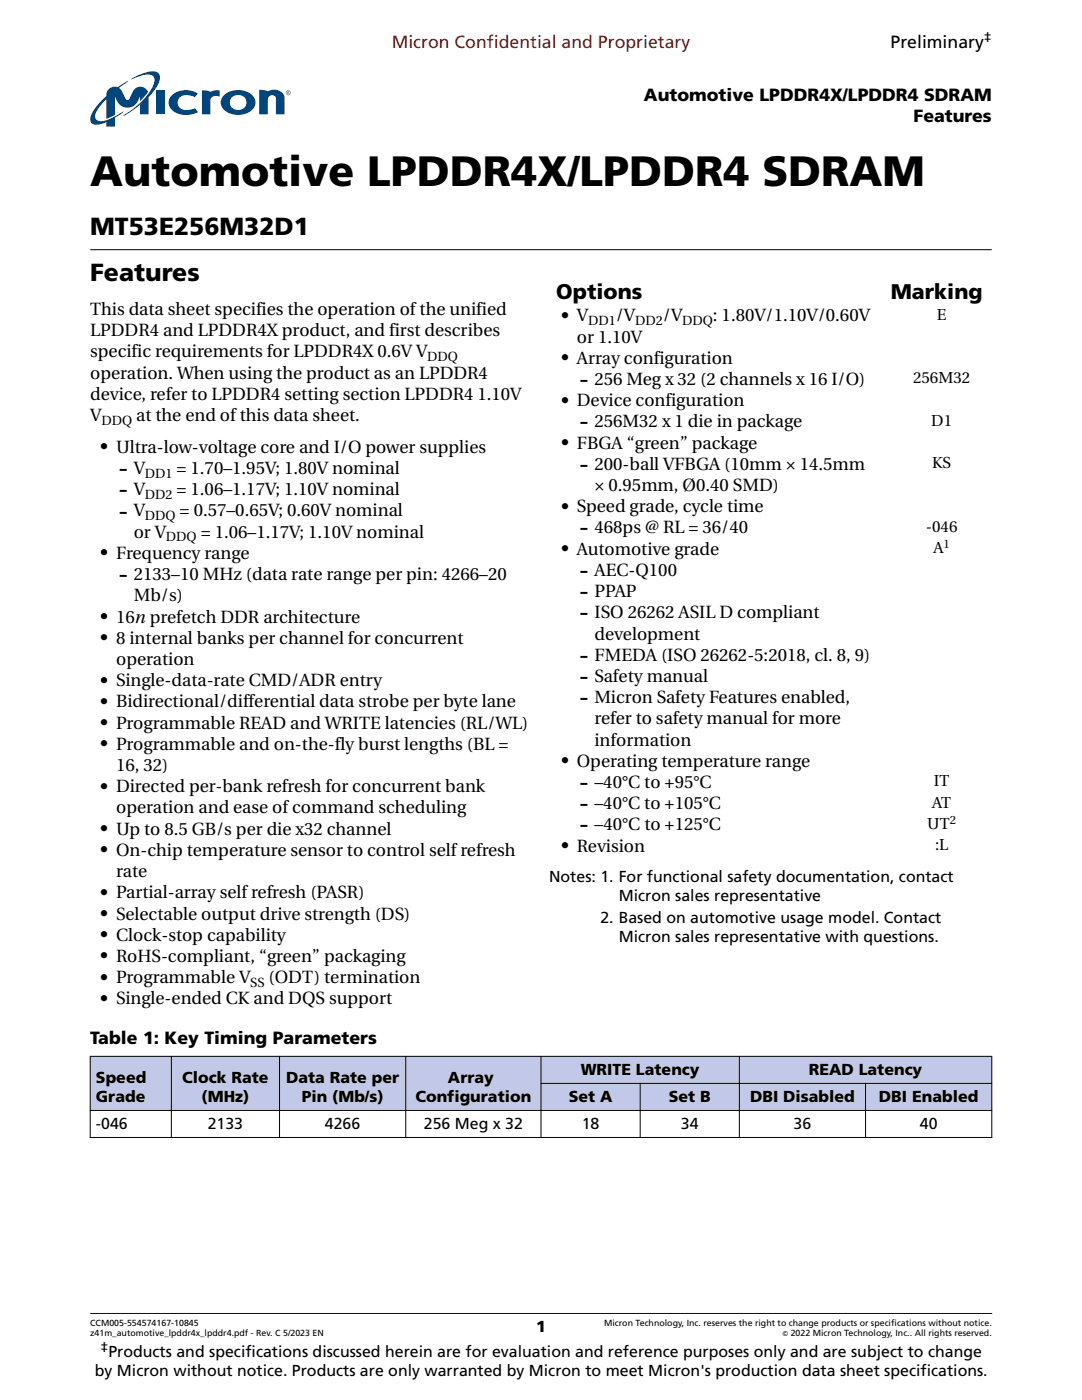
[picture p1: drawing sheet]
<svg xmlns="http://www.w3.org/2000/svg" width="216mm" height="279mm" viewBox="0 0 216 279" stroke-linecap="round" stroke-linejoin="round" font-family="sans-serif">
<defs><g id="words">
<text font-size="8.5" x="18" y="37">Automotive LPDDR4X/LPDDR4 SDRAM</text>
<g font-size="5.6">
<text x="115.4" y="77.4">-</text>
<text x="115.5" y="85.9">-</text>
<text x="23.5" y="95.2">-</text>
<text x="115.5" y="94.4">-</text>
<text x="23.5" y="99.4">-</text>
<text x="23.5" y="103.7">-</text>
<text x="115.4" y="107.1">-</text>
<text x="23.5" y="116.4">-</text>
<text x="115.4" y="119.8">-</text>
<text x="115.4" y="115.5">-</text>
<text x="115.4" y="124">-</text>
<text x="115.4" y="132.5">-</text>
<text x="115.5" y="136.7">-</text>
<text x="115.5" y="140.9">-</text>
<text x="115.4" y="157.9">-</text>
<text x="115.4" y="166.3">-</text>
<text x="115.5" y="162.1">-</text>
</g>
<g font-size="4.9">
<text x="18" y="46.8">MT53E256M32D1</text>
<text x="18" y="56.1">Features</text>
</g>
<g font-size="4.2">
<text x="111" y="59.7">Options</text>
<text x="177.7" y="59.7">Marking</text>
</g>
<g font-size="3.9">
<text x="112" y="64.2">• V</text>
<text x="112" y="72.7">• Array configuration</text>
<text x="112" y="81.2">• Device configuration</text>
<text x="111.9" y="89.6">• FBGA “green” package</text>
<text x="20" y="90.5">• Ultra-low-voltage core and I/O power supplies</text>
<text x="112" y="102.3">• Speed grade, cycle time</text>
<text x="20" y="111.6">• Frequency range</text>
<text x="111.9" y="110.8">• Automotive grade</text>
<text x="20" y="124.3">• 16n prefetch DDR architecture</text>
<text x="20" y="128.6">• 8 internal banks per channel for concurrent</text>
<text x="20" y="137">• Single-data-rate CMD/ADR entry</text>
<text x="20" y="141.3">• Bidirectional/differential data strobe per byte lane</text>
<text x="20" y="145.5">• Programmable READ and WRITE latencies (RL/WL)</text>
<text x="20" y="149.7">• Programmable and on-the-fly burst lengths (BL =</text>
<text x="112" y="153.1">• Operating temperature range</text>
<text x="20" y="158.2">• Directed per-bank refresh for concurrent bank</text>
<text x="20" y="166.7">• Up to 8.5 GB/s per die x32 channel</text>
<text x="20" y="170.9">• On-chip temperature sensor to control self refresh</text>
<text x="111.9" y="170.1">• Revision</text>
<text x="20" y="179.4">• Partial-array self refresh (PASR)</text>
<text x="20" y="183.6">• Selectable output drive strength (DS)</text>
<text x="20" y="187.8">• Clock-stop capability</text>
<text x="20" y="196.3">• Programmable V</text>
<text x="20" y="192.1">• RoHS-compliant, “green” packaging</text>
<text x="20" y="200.5">• Single-ended CK and DQS support</text>
</g>
<text font-size="3.5" fill="#f00" x="78.2" y="9.5">Micron Confidential and Proprietary</text>
<g font-size="3.5">
<text x="177.7" y="9.5">Preliminary</text>
<text x="128.5" y="20.1">Automotive LPDDR4X/LPDDR4 SDRAM</text>
<text x="182.3" y="24.3">Features</text>
<text x="18" y="62.9">This data sheet specifies the operation of the unified</text>
<text x="122.9" y="64.1">/V</text>
<text x="132.3" y="64.1">/V</text>
<text x="142.3" y="64.1">: 1.80V/1.10V/0.60V</text>
<text x="18" y="67.1">LPDDR4 and LPDDR4X product, and first describes</text>
<text x="18" y="71.3">specific requirements for LPDDR4X 0.6V V</text>
<text x="115.1" y="68.4">or 1.10V</text>
<text x="18" y="75.6">operation. When using the product as an LPDDR4</text>
<text x="118.6" y="76.8">256 Meg x 32 (2 channels x 16 I/O)</text>
<text x="18" y="79.8">device, refer to LPDDR4 setting section LPDDR4 1.10V</text>
<text x="18" y="84">V</text>
<text x="27.2" y="84">at the end of this data sheet.</text>
<text x="118.6" y="85.3">256M32 x 1 die in package</text>
<text x="26.7" y="94.6">V</text>
<text x="35.2" y="94.6">= 1.70–1.95V; 1.80V nominal</text>
<text x="118.6" y="93.8">200-ball VFBGA (10mm × 14.5mm</text>
<text x="26.7" y="98.8">V</text>
<text x="35.2" y="98.8">= 1.06–1.17V; 1.10V nominal</text>
<text x="118.6" y="98">× 0.95mm, Ø0.40 SMD)</text>
<text x="26.7" y="103.1">V</text>
<text x="26.7" y="107.3">or V</text>
<text x="35.8" y="103.1">= 0.57–0.65V; 0.60V nominal</text>
<text x="40" y="107.3">= 1.06–1.17V; 1.10V nominal</text>
<text x="118.6" y="106.5">468ps @ RL = 36/40</text>
<text x="26.7" y="115.8">2133–10 MHz (data rate range per pin: 4266–20</text>
<text x="118.6" y="119.2">PPAP</text>
<text x="118.6" y="114.9">AEC-Q100</text>
<text x="26.7" y="120">Mb/s)</text>
<text x="118.6" y="123.4">ISO 26262 ASIL D compliant</text>
<text x="118.6" y="131.9">FMEDA (ISO 26262-5:2018, cl. 8, 9)</text>
<text x="118.6" y="127.6">development</text>
<text x="23.2" y="132.7">operation</text>
<text x="118.6" y="136.1">Safety manual</text>
<text x="118.6" y="140.3">Micron Safety Features enabled,</text>
<text x="118.6" y="144.6">refer to safety manual for more</text>
<text x="118.6" y="148.8">information</text>
<text x="23.2" y="153.9">16, 32)</text>
<text x="118.6" y="161.5">–40°C to +105°C</text>
<text x="118.6" y="157.3">–40°C to +95°C</text>
<text x="23.2" y="162.3">operation and ease of command scheduling</text>
<text x="118.6" y="165.7">–40°C to +125°C</text>
<text x="23.2" y="175">rate</text>
<text x="53.6" y="196.2">(ODT) termination</text>
<text x="18" y="208.3">Table 1: Key Timing Parameters</text>
</g>
<g font-size="3.2">
<text x="186.9" y="63.8">E</text>
<text x="182.2" y="76.5">256M32</text>
<text x="185.8" y="85">D1</text>
<text x="186" y="93.5">KS</text>
<text x="184.8" y="106.2">-046</text>
<text x="186.3" y="110.4">A</text>
<text x="186" y="161.2">AT</text>
<text x="186.4" y="157">IT</text>
<text x="185" y="165.4">UT</text>
<text x="186.6" y="169.7">:L</text>
<text x="109.6" y="176">Notes: 1. For functional safety documentation, contact</text>
<text x="123.4" y="179.8">Micron sales representative</text>
<text x="119.8" y="184.2">2. Based on automotive usage model. Contact</text>
<text x="123.4" y="188">Micron sales representative with questions.</text>
<text x="115.9" y="214.5">WRITE Latency</text>
<text x="161.4" y="214.5">READ Latency</text>
<text x="19.1" y="216.1">Speed</text>
<text x="19.1" y="219.9">Grade</text>
<text x="36.4" y="216.1">Clock Rate</text>
<text x="40.2" y="219.9">(MHz)</text>
<text x="57.1" y="216.1">Data Rate per</text>
<text x="60.2" y="219.9">Pin (Mb/s)</text>
<text x="82.9" y="219.9">Configuration</text>
<text x="89.4" y="216.1">Array</text>
<text x="113.5" y="219.9">Set A</text>
<text x="133.4" y="219.9">Set B</text>
<text x="149.7" y="219.9">DBI Disabled</text>
<text x="175.4" y="219.9">DBI Enabled</text>
<text x="19.1" y="225.2">-046</text>
<text x="41.5" y="225.2">2133</text>
<text x="64.8" y="225.2">4266</text>
<text x="84.6" y="225.2">256 Meg x 32</text>
<text x="116.1" y="225.2">18</text>
<text x="135.9" y="225.2">34</text>
<text x="158.4" y="225.2">36</text>
<text x="183.5" y="225.2">40</text>
<text x="107" y="265.9">1</text>
<text x="18.9" y="274.7">by Micron without notice. Products are only warranted by Micron to meet Micron's production data sheet specifications.</text>
<text x="21.6" y="270.8">Products and specifications discussed herein are for evaluation and reference purposes only and are subject to change</text>
</g>
<g font-size="2.8">
<text x="196.3" y="8.3">‡</text>
<text x="20.1" y="269.8">‡</text>
</g>
<g font-size="2.6">
<text x="117.4" y="64.8">DD1</text>
<text x="126.7" y="64.8">DD2</text>
<text x="136.1" y="64.8">DDQ</text>
<text x="85.3" y="72">DDQ</text>
<text x="20.2" y="84.7">DDQ</text>
<text x="28.9" y="95.3">DD1</text>
<text x="28.9" y="99.5">DD2</text>
<text x="28.9" y="103.8">DDQ</text>
<text x="33.1" y="108">DDQ</text>
<text x="49.9" y="196.9">SS</text>
</g>
<g font-size="2.4">
<text x="188.3" y="109.3">1</text>
<text x="189.5" y="164.4">2</text>
</g>
<g font-size="1.8">
<text x="18" y="264.6">CCM005-554574167-10845</text>
<text x="18" y="266.7">z41m_automotive_lpddr4x_lpddr4.pdf - Rev. C 5/2023 EN</text>
<text x="120.5" y="264.6">Micron Technology, Inc. reserves the right to change products or specifications without notice.</text>
<text x="157.8" y="266.7">2022 Micron Technology, Inc.. All rights reserved.</text>
</g>
<text font-size="1.5" x="156.1" y="266.6">©</text>
</g></defs>
<path d="M18 49.8h179.9" fill="none" stroke="#000" stroke-width=".2"/>
<g fill="#c2c8e8">
<path d="M18.1 210.9h16v10.6h-16z" fill-rule="evenodd"/>
<path d="M34.3 210.9h21.4v10.6h-21.4z" fill-rule="evenodd"/>
<path d="M55.9 210.9h25v10.6h-25z" fill-rule="evenodd"/>
<path d="M81.1 210.9h26.8v10.6h-26.8z" fill-rule="evenodd"/>
<path d="M108 210.9h39.4v5.2h-39.4z" fill-rule="evenodd"/>
<path d="M147.6 210.9h50.2v5.2h-50.2z" fill-rule="evenodd"/>
<path d="M108 216.3h19.7v5.2h-19.7z" fill-rule="evenodd"/>
<path d="M127.8 216.3h19.6v5.2h-19.6z" fill-rule="evenodd"/>
<path d="M147.6 216.3h25v5.2h-25z" fill-rule="evenodd"/>
<path d="M172.8 216.3h25v5.2h-25z" fill-rule="evenodd"/>
</g>
<g fill="none" stroke="#000" stroke-width=".2">
<path d="M17.9 210.8h180.1M18 210.7v16.4M34.2 210.7v16.4M55.8 210.7v16.4M81 210.7v16.4M107.9 216.2h90.1M108 210.7v16.4M127.7 216.1v11M147.5 210.7v16.4M172.7 216.1v11M197.9 210.7v16.4M17.9 221.6h180.1"/>
<path d="M17.9 227h180.1"/>
</g>
<g fill="#00457c">
<path d="M34.4 18.9a4.5 4.5 0 0 1 5.1-.3l-.6 .8a2.82 2.82 0 0 0-3.2 .2 1.56 1.56 0 0 0 .1 1.8 1.56 1.56 0 0 0 1.7 .6l1.4-.4 .6 .8a4.6 4.6 0 0 1-5.5-.8 1.96 1.96 0 0 1 .4-2.7z"/>
<path d="M51.7 17.9l1.3 .1 .4 .3 .6-.3a2.36 2.36 0 0 1 2.7 1.1l.1 3.7h-1.7v-3.2a.83 .83 0 0 0-1-.6 .83 .83 0 0 0-.7 .9v2.9h-1.7z"/>
<path d="M31.1 18.1h1.7v4.7h-1.7z"/>
<path d="M40.3 18l1.2 .1 .5 .2 .9-.3h.9v1.3a1.34 1.34 0 0 0-1.8 .6v2.9h-1.7z"/>
<path d="M27.9 20.9l1.8-1.5v3.4h-1.8z"/>
<path d="M26.2 15.7a8.9 8.9 0 0 1 4.8-1.4 1.23 1.23 0 0 1 .8 1.8 13.6 13.6 0 0 1-4.7 5.5l-2.5 1.5 .4-.3a15.4 15.4 0 0 0 5.7-6 1.24 1.24 0 0 0 0-1.4 1.24 1.24 0 0 0-1.3-.5l-1.3 .2-1.8 .7z"/>
<path d="M21.7 17.8a2.13 2.13 0 0 1 1.8-.4l2.1-1.2-1.9 1.4 .6 .6 .9 1.7 .4 .1 .2-.3a3.2 3.2 0 0 1 1.5-2.2 1.51 1.51 0 0 1 2.2 .9l-1.6 1.8v-.9a2.73 2.73 0 0 1-2.5 2.2 2.29 2.29 0 0 1-2.1-1.4l-.4-.8v3.6l-1.7 .8v-3.9l-.7 .7a4.9 4.9 0 0 0-1.5 2.9 1.12 1.12 0 0 0 1.3 .8 17.5 17.5 0 0 0 4.4-1.9l-1.8 1.2v1.8h-1.7v-.9a3.6 3.6 0 0 1-2.7 .3 1.33 1.33 0 0 1-.3-1.8 10.9 10.9 0 0 1 3-3.7 1.73 1.73 0 0 1 .5-1.4z"/>
<path d="M46.4 19.3a1.64 1.64 0 0 1 2.1-.1 1.64 1.64 0 0 1 .4 2.1 1.65 1.65 0 0 1-2.2 .5 1.65 1.65 0 0 1-.6-2.2zM44.8 18.9a2.06 2.06 0 0 0 .6 3.5 4.3 4.3 0 0 0 5.2-.8 2.21 2.21 0 0 0-1.6-3.4 4.5 4.5 0 0 0-4.2 .7z"/>
<path d="M57 18.5a.5 .5 0 0 1 1 0 .5 .5 0 0 1-1 0zM57.1 18.5a.4 .4 0 0 0 .8 0 .4 .4 0 0 0-.8 0zM57.3 18.3h.4l-.1 .2 .1 .3-.2-.2-.2 .2zM57.4 18.3v.2h.2v-.2z"/>
</g>
<path d="M18 262.1h180" fill="none" stroke="#000" stroke-width=".2"/>
<use href="#words"/>
</svg>
